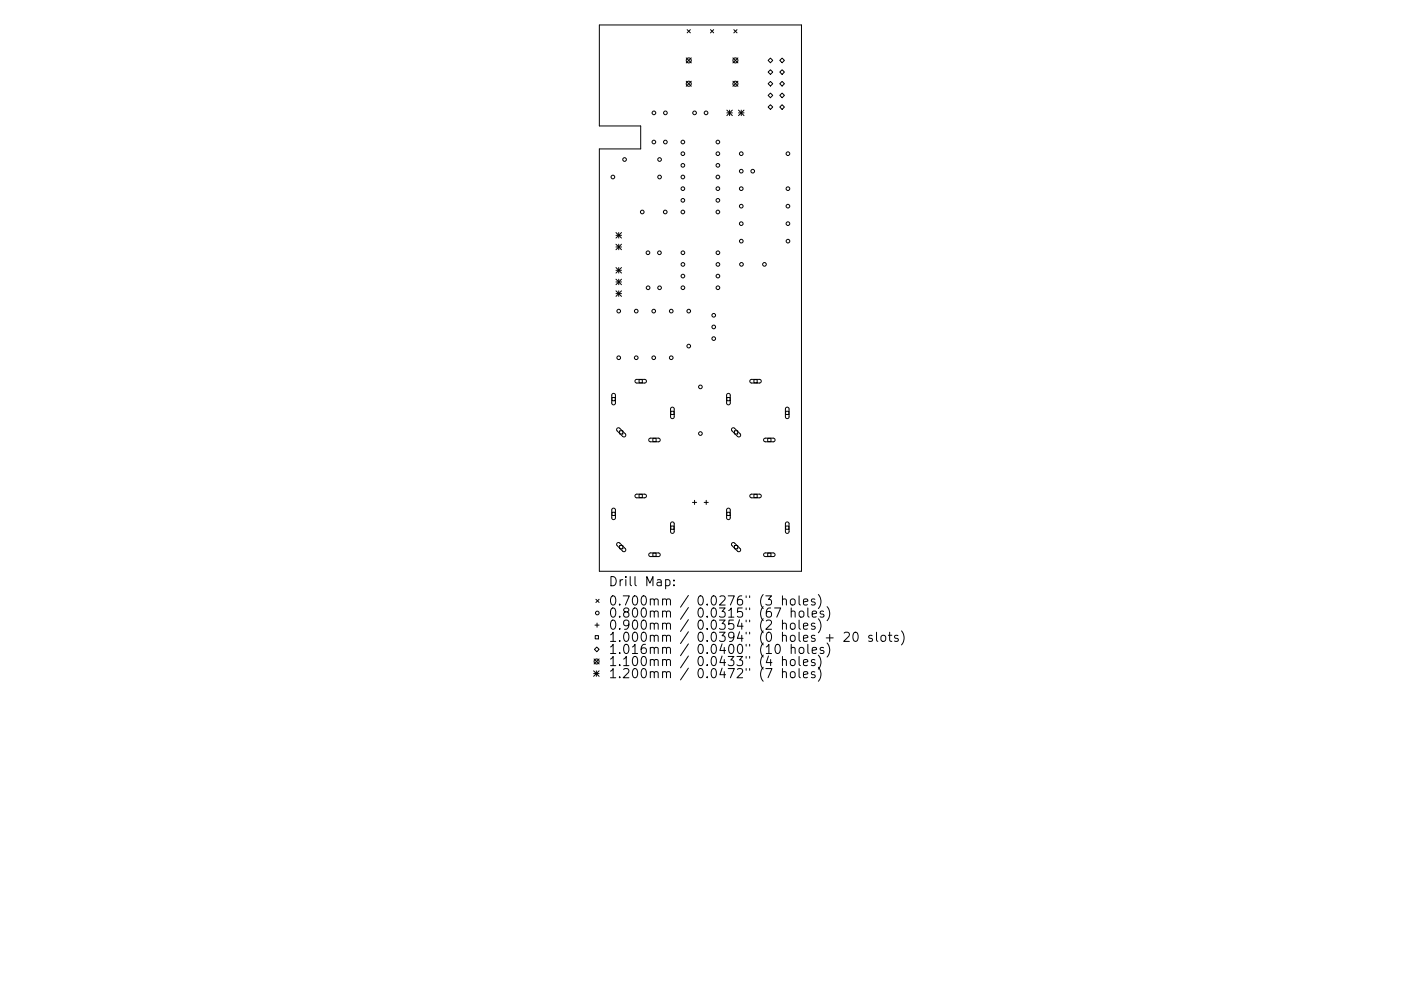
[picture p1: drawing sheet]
<svg xmlns="http://www.w3.org/2000/svg" width="297mm" height="210mm" viewBox="0 0 297 210" stroke-linecap="round" stroke-linejoin="round" font-family="sans-serif">
<defs><g id="words">
<g font-size="2.7">
<text x="129" y="124.4">Drill Map:</text>
<text x="129" y="128.5">0.700mm / 0.0276&quot; (3 holes)</text>
<text x="129" y="131">0.800mm / 0.0315&quot; (67 holes)</text>
<text x="129" y="133.6">0.900mm / 0.0354&quot; (2 holes)</text>
<text x="129" y="136.2">1.000mm / 0.0394&quot; (0 holes + 20 slots)</text>
<text x="129" y="138.7">1.016mm / 0.0400&quot; (10 holes)</text>
<text x="129" y="141.3">1.100mm / 0.0433&quot; (4 holes)</text>
<text x="129" y="143.9">1.200mm / 0.0472&quot; (7 holes)</text>
</g>
</g></defs>
<g fill="none" stroke="#000" stroke-width=".21">
<path d="M127.1 5.3h42.8v115.9h-42.8v-89.6h8.7v-4.9h-8.7zM145.5 12.3l1.1 1.1M145.5 17.2l1.1 1.1M145.7 6.3l.7 .7M146.4 6.3l-.7 .7M146.6 12.3l-1.1 1.1M146.6 17.2l-1.1 1.1M150.6 6.3l.7 .7M151.3 6.3l-.7 .7M155.4 12.3l1.1 1.1M155.4 17.2l1.1 1.1M155.6 6.3l.7 .7"/>
<path d="M156.3 6.3l-.7 .7M156.5 12.3l-1.1 1.1M156.5 17.2l-1.1 1.1M162.9 12.8l.4-.5 .5 .5-.5 .5zM163.3 14.8l.5 .5-.5 .5-.4-.5zM163.3 17.3l.5 .5-.5 .5-.4-.5zM163.3 19.7l.5 .5-.5 .5-.4-.5zM165.3 12.8l.5-.5 .5 .5-.5 .5zM165.8 14.8l.5 .5-.5 .5-.5-.5zM165.8 17.3l.5 .5-.5 .5-.5-.5zM165.8 19.7l.5 .5-.5 .5-.5-.5zM154.1 23.4l1.2 1.1"/>
<path d="M154.1 23.9h1.2M154.7 23.4v1.1M155.3 23.4l-1.2 1.1M156.6 23.4l1.1 1.1M156.6 23.9h1.1M157.2 23.4v1.1M157.7 23.4l-1.1 1.1M163.3 22.2l.5 .5-.5 .5-.4-.5zM165.8 22.2l.5 .5-.5 .5-.5-.5zM130.6 49.3l1.2 1.2M130.6 49.9h1.2M130.6 51.8l1.2 1.2"/>
<path d="M130.6 52.4h1.2M130.6 56.8l1.2 1.1M130.6 57.3h1.2M130.6 59.2l1.2 1.2M130.6 59.8h1.2M131.2 49.3v1.2M131.2 51.8v1.2M131.2 56.8v1.1M131.2 59.2v1.2M131.8 49.3l-1.2 1.2M131.8 51.8l-1.2 1.2M131.8 56.8l-1.2 1.1"/>
<path d="M131.8 59.2l-1.2 1.2M130.6 61.7l1.2 1.2M130.6 62.3h1.2M131.2 61.7v1.2M131.8 61.7l-1.2 1.2M129.7 84.3h.7v.7h-.7zM129.8 83.6l.4-.1 .3 .3v1.8l-.3 .3-.3-.1-.2-.2zM130.8 90.9l.5-.1 1.3 1.2 .1 .3-.1 .3-.3 .1-.3-.1-1.2-1.2zM131.4 91.4h.7v.7h-.7zM134.7 80.6l2-.1 .3 .2 .1 .2-.4 .4h-1.8l-.3-.3zM135.5 80.5h.7v.7h-.7zM137.7 93.1l2-.1 .2 .1 .1 .3-.3 .3h-1.8l-.3-.2z"/>
<path d="M138.4 93h.7v.7h-.7zM142.2 87.3h.7v.6h-.7zM142.3 86.5l.4-.1 .2 .3v1.8l-.3 .3-.3-.1-.1-.2zM154.1 84.3h.7v.7h-.7zM154.2 83.6l.4-.1 .2 .3v1.8l-.3 .3-.3-.1-.1-.2zM155.2 90.9l.3-.1 .2 .1 1.3 1.2-.1 .5-.3 .1-.2-.1-1.2-1.2zM155.7 91.4h.7v.7h-.7zM159.1 80.6l2-.1 .2 .2 .1 .2-.3 .4h-1.8l-.3-.3zM159.8 80.5h.7v.7h-.7zM162 93.1l2-.1 .3 .1v.3l-.3 .3h-1.8l-.3-.2zM162.8 93h.7v.7h-.7zM166.6 87.3h.7v.6h-.7z"/>
<path d="M166.6 86.5l.4-.1 .3 .3v1.8l-.3 .3-.3-.1-.2-.2zM129.7 108.7h.7v.7h-.7zM129.8 107.9l.4-.1 .3 .3v1.8l-.3 .3h-.3l-.2-.3zM130.8 115.2l.3-.1 .3 .1 1.2 1.2v.5l-.5 .1-1.3-1.2-.1-.3zM131.4 115.7h.7v.7h-.7zM134.7 105l2-.2 .3 .2 .1 .3-.4 .3h-1.8l-.3-.2zM135.5 104.9h.7v.7h-.7zM137.7 117.4l2-.1 .2 .2 .1 .3-.3 .3h-1.8l-.3-.3zM138.4 117.4h.7v.6h-.7zM142.2 111.6h.7v.7h-.7zM142.3 110.8h.4l.2 .3v1.7l-.3 .4-.3-.1-.1-.3zM146.8 106.6h.9"/>
<path d="M147.3 106.2v.8M149.3 106.6h.9M149.7 106.2v.8M154.1 108.7h.7v.7h-.7zM154.2 107.9l.4-.1 .2 .3v1.8l-.3 .3h-.3l-.1-.3zM155.2 115.2l.3-.1 .2 .1 1.3 1.2-.1 .5-.5 .1-1.2-1.2-.1-.3zM155.7 115.7h.7v.7h-.7zM159.1 105l2-.2 .2 .2 .1 .3-.3 .3h-1.8l-.3-.2zM159.8 104.9h.7v.7h-.7zM162 117.4l2-.1 .3 .2v.3l-.3 .3h-1.8l-.3-.3zM162.8 117.4h.7v.6h-.7zM166.6 111.6h.7v.7h-.7z"/>
<path d="M166.6 110.8h.4l.3 .3v1.7l-.3 .4-.3-.1-.2-.3zM126 139.8l1 1.1M126 137.8l.5-.5 .5 .5-.5 .5zM126.1 132.6h.9M126.2 134.9h.7v.6h-.7zM126.3 127.1l.7 .7M126.6 132.2v.9M127 127.1l-.7 .7M127 139.8l-1 1.1M141.1 123.1l.6-.1 .4 .3v.6l-.2 .3h-.8M142.9 124.1v.2M142.9 123.1v.2"/>
<path d="M164.2 129h1.3l-.8 1.9M164.5 136.9l.5-.2a1.22 1.22 0 0 1 0 2l-.4-.1-.2-.3-.1-.9zM165.9 127.3l.3-.2 .4 .1 .1 1.2M165.9 132.4l.3-.2 .4 .1 .1 1.2M165.9 126.4v2M165.9 131.6v1.9M165.9 139.3v1.9M167.7 127.3l.2-.2 .6 .2 .1 .7-.2 .3-.5 .1-.2-.2zM167.7 132.4l.2-.2 .6 .2 .1 .7-.2 .3-.5 .1-.2-.2zM167.8 129.8l.2-.2 .5 .1 .1 1.2M167.8 137.5l.2-.1h.5l.1 1.3M167.8 129v1.9"/>
<path d="M167.8 136.7v2M169.4 126.4v1.7l.3 .3M169.4 131.6v1.6l.3 .3M169.4 139.3v1.6l.3 .3M169.5 129.8l.3-.2 .5 .2 .1 .8-.1 .2-.5 .1-.3-.1zM169.6 137.4h.5l.3 .3v.6l-.3 .4-.5-.1-.2-.3v-.6zM170.3 127.7l1-.2-.1-.3-.6-.1-.3 .2 .1 1h.8M170.3 132.9l1-.2-.1-.4-.6-.1-.3 .3 .1 .9h.8M171.3 129v1.7l.3 .2M171.3 136.7v1.7l.3 .3M172.2 130.3l.9-.2-.1-.4-.5-.1-.3 .3 .1 .9h.7M172.2 138l.9-.2-.1-.4h-.5l-.3 .2 .1 1h.7"/>
<path d="M172.8 127.2l-.5-.1-.3 .2 .1 .3 .7 .2v.5h-.8M172.8 132.3l-.5-.1-.3 .3 .1 .3 .7 .2v.4h-.8M173.5 126.1a2.23 2.23 0 0 1 0 3M173.5 131.3a2.23 2.23 0 0 1 0 3M173.5 139a2.23 2.23 0 0 1 0 3M174.6 129.7l-.4-.1-.3 .3 .1 .3 .6 .2v.4h-.7M174.6 137.4h-.4l-.3 .2 .1 .3 .6 .2v.5h-.7M175.2 135.3h1.5M175.4 128.7a2.23 2.23 0 0 1 0 3M175.4 136.4a2.23 2.23 0 0 1 0 3M179 134.3l.3-.2h.4l.3 .2 .1 .4-.1 .3-1.1 1.1h1.2M181 134.3l.5-.2a1.22 1.22 0 0 1 0 2l-.4-.1-.2-.3-.1-.8z"/>
<path d="M184.9 134.9l-.5-.1-.2 .3 .1 .2 .6 .2v.5h-.7M185.8 134.1v1.7l.3 .3M187 134.9l.4-.1 .4 .4v.5l-.4 .4-.4-.1-.2-.3v-.5zM188.3 134.8h.8M188.6 134.1v1.7l.1 .2 .4 .1M190.4 134.9l-.5-.1-.3 .3 .1 .2 .7 .2v.5h-.8M191.1 133.9a2.23 2.23 0 0 1 0 2.9M125.9 142.3l1.1 1.2M125.9 142.9h1.1M126.4 142.3v1.2M127 142.3l-1.1 1.2M165.9 140.1l.3-.2 .4 .1 .1 1.2"/>
<path d="M165.9 142.7l.3-.2 .4 .1 .1 1.2M165.9 141.8v2M167.7 140.1l.2-.2 .6 .2 .1 .8-.2 .2-.5 .1-.2-.2zM167.7 142.7l.2-.2 .6 .2 .1 .7-.2 .3-.5 .1-.2-.2zM169.4 141.8v1.7l.3 .3M170.3 140.6l1-.2-.1-.4-.6-.1-.3 .3 .1 .9h.8M170.3 143.1l1-.1-.1-.4-.6-.1-.3 .3 .1 .9h.8M172.8 140l-.5-.1-.3 .3 .1 .3 .7 .2v.4h-.8M172.8 142.6l-.5-.1-.3 .3 .1 .3 .7 .1v.5h-.8M173.5 141.6a2.23 2.23 0 0 1 0 2.9"/>
<circle cx="146" cy="17.8" r=".54"/>
<circle cx="146" cy="12.8" r=".54"/>
<circle cx="155.9" cy="17.8" r=".54"/>
<circle cx="155.9" cy="12.8" r=".54"/>
<circle cx="129.9" cy="37.6" r=".39"/>
<circle cx="132.4" cy="33.8" r=".39"/>
<circle cx="138.6" cy="30.1" r=".39"/>
<circle cx="138.6" cy="23.9" r=".39"/>
<circle cx="139.8" cy="33.8" r=".39"/>
<circle cx="139.8" cy="37.6" r=".39"/>
<circle cx="141.1" cy="30.1" r=".39"/>
<circle cx="141.1" cy="23.9" r=".39"/>
<circle cx="144.8" cy="32.6" r=".39"/>
<circle cx="144.8" cy="30.1" r=".39"/>
<circle cx="144.8" cy="37.6" r=".39"/>
<circle cx="144.8" cy="35.1" r=".39"/>
<circle cx="147.3" cy="23.9" r=".39"/>
<circle cx="149.7" cy="23.9" r=".39"/>
<circle cx="152.2" cy="32.6" r=".39"/>
<circle cx="152.2" cy="30.1" r=".39"/>
<circle cx="152.2" cy="37.6" r=".39"/>
<circle cx="152.2" cy="35.1" r=".39"/>
<circle cx="157.2" cy="32.6" r=".39"/>
<circle cx="157.2" cy="36.3" r=".39"/>
<circle cx="159.6" cy="36.3" r=".39"/>
<circle cx="167.1" cy="32.6" r=".39"/>
<circle cx="136.2" cy="45" r=".39"/>
<circle cx="137.4" cy="53.6" r=".39"/>
<circle cx="139.8" cy="53.6" r=".39"/>
<circle cx="141" cy="45" r=".39"/>
<circle cx="144.8" cy="45" r=".39"/>
<circle cx="144.8" cy="42.5" r=".39"/>
<circle cx="144.8" cy="40" r=".39"/>
<circle cx="144.8" cy="58.6" r=".39"/>
<circle cx="144.8" cy="53.6" r=".39"/>
<circle cx="144.8" cy="56.1" r=".39"/>
<circle cx="152.2" cy="45" r=".39"/>
<circle cx="152.2" cy="42.5" r=".39"/>
<circle cx="152.2" cy="40" r=".39"/>
<circle cx="152.2" cy="56.1" r=".39"/>
<circle cx="152.2" cy="58.6" r=".39"/>
<circle cx="152.2" cy="53.6" r=".39"/>
<circle cx="157.2" cy="47.5" r=".39"/>
<circle cx="157.2" cy="43.7" r=".39"/>
<circle cx="157.2" cy="40" r=".39"/>
<circle cx="157.2" cy="51.2" r=".39"/>
<circle cx="157.2" cy="56.1" r=".39"/>
<circle cx="162.1" cy="56.1" r=".39"/>
<circle cx="167.1" cy="47.5" r=".39"/>
<circle cx="167.1" cy="43.7" r=".39"/>
<circle cx="167.1" cy="40" r=".39"/>
<circle cx="167.1" cy="51.2" r=".39"/>
<circle cx="131.2" cy="75.9" r=".39"/>
<circle cx="131.2" cy="66" r=".39"/>
<circle cx="134.9" cy="75.9" r=".39"/>
<circle cx="134.9" cy="66" r=".39"/>
<circle cx="137.4" cy="61.1" r=".39"/>
<circle cx="138.6" cy="75.9" r=".39"/>
<circle cx="138.6" cy="66" r=".39"/>
<circle cx="139.8" cy="61.1" r=".39"/>
<circle cx="142.3" cy="75.9" r=".39"/>
<circle cx="142.3" cy="66" r=".39"/>
<circle cx="144.8" cy="61" r=".39"/>
<circle cx="146" cy="73.4" r=".39"/>
<circle cx="146" cy="66" r=".39"/>
<circle cx="151.3" cy="71.8" r=".39"/>
<circle cx="151.3" cy="69.4" r=".39"/>
<circle cx="151.3" cy="66.9" r=".39"/>
<circle cx="152.2" cy="61" r=".39"/>
<circle cx="148.5" cy="92" r=".39"/>
<circle cx="148.5" cy="82.1" r=".39"/>
<circle cx="126.6" cy="130.1" r=".39"/>
<circle cx="126.5" cy="140.3" r=".54"/>
</g>
<use href="#words"/>
</svg>
